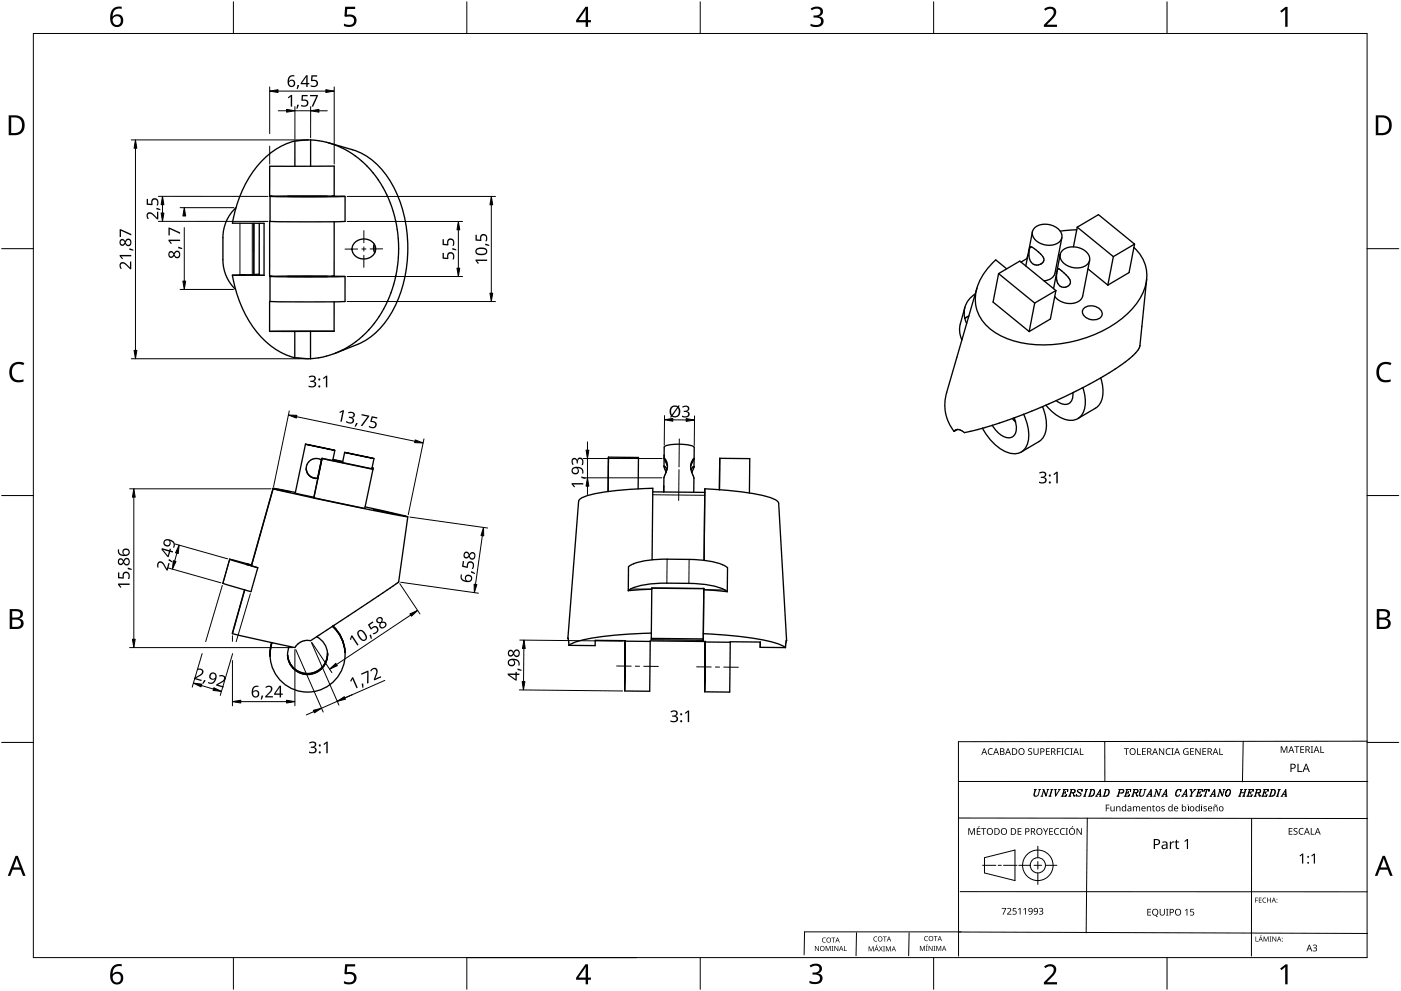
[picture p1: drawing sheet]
<svg xmlns="http://www.w3.org/2000/svg" width="420mm" height="297mm" viewBox="0 0 420 297" stroke-linecap="round" stroke-linejoin="round" font-family="sans-serif">
<g fill="none" stroke="#000" stroke-width=".4">
<path d="M81 58.9v7.5M86.2 58.9h12zM88.4 49.9l-7.5-.1v9M88.4 42.3a24.1 24.1 0 0 0-14.9 13.1l-2.3 5.4-1.5 6.1h9.5v15.6M88.4 42.3v7.6M93.2 49.8l-4.8 .1M93.2 49.8h7v9M93.2 41.9v7.9M93.2 41.9l-4.8 .4M93.2 41.9l2.3 .3M95.5 42.2l3.2 .7M98.7 42.9a29.7 29.7 0 0 1 19.7 22.2l.7 3.7 .4 3.7a39.2 39.2 0 0 1-1.4 12.7"/>
<path d="M98.7 42.9l3.6 1a21.2 21.2 0 0 1 15.8 12.2 40.9 40.9 0 0 1-1.4 38.7 22.8 22.8 0 0 1-13.1 9.9l-3 1.1M100.2 58.8h-19.3M100.2 58.8h-.6l3.9 .1-22.6-.1M103.5 58.9v7.5h-22.5M70.8 62.2a12.2 12.2 0 0 0-3.9 9l-.1 6.6a12.3 12.3 0 0 0 3.9 9M76.2 66.9v15.4l-6.5 .2M77.8 66.9l-.1 15.6h1.5M81 66.3l-.1 16.5M100.2 66.5v16.3M106.6 72.6a3.7 3.7 0 0 1 6.1 1.9 3.6 3.6 0 0 1-3.5 3.1 3.6 3.6 0 0 1-3.6-2.9 2.78 2.78 0 0 1 1-2.1zM112.1 73.6v1.4M112.2 73.2a3.1 3.1 0 0 0 .2 2.6"/>
<path d="M308.1 77.4l-1.9 1.2M308.3 76.4l-.3 1.1M309 74.1a4.6 4.6 0 0 1 2.9 1.8l.2 .3a1.78 1.78 0 0 1 .8 2.2 1.78 1.78 0 0 1-2.2 1 3.3 3.3 0 0 1-2.1-4.2zM309.6 69.5l-2 10.2M310.2 68.4a5.5 5.5 0 0 1 8.1 1.6 2.86 2.86 0 0 1-3.1 3.5 5.1 5.1 0 0 1-5.6-3.4v-.6zM312.2 79.1h.1M317.9 76.3l-1.9 10.2M318.5 71.2l-2.1 10.7a3.3 3.3 0 0 1-3.3 2.3M318.5 75.2a5.5 5.5 0 0 1 8.2 1.6 2.86 2.86 0 0 1-3.2 3.5 5.1 5.1 0 0 1-5.6-3.4v-.6zM322.9 68.9l-4.9 .4M323.1 68.1l6.3-3.8 10.9 8.9M323.1 68.1l10.8 8.8"/>
<path d="M323.1 68.1l-1.2 5.9M326.8 78l-2.1 10.7a4 4 0 0 1-5 2.2l-2.2-.9-1.2-1.2M333.9 76.9l-1.7 8.6M340.1 74.2a11.6 11.6 0 0 1 1.5 15.8 32.6 32.6 0 0 1-21.8 12.7 29.7 29.7 0 0 1-22-3.5 11.7 11.7 0 0 1-2.9-17l1.7-2.2 2-2.1 3.3 2.7M340.3 73.2l-1.7 8.5-6.4 3.8M340.3 73.2l-6.4 3.7M69.7 82.5a32.8 32.8 0 0 0 12.9 22.2 19.1 19.1 0 0 0 5.8 2.5M69.7 82.5h9.5M77.7 82.2l-1.5 .1M80.9 99.3h7.5M81 90.3l-.1 9M81 82.9v7.5"/>
<path d="M86.2 82.9h12zM88.4 99.3v7.9M93.1 99.3h-4.7M93.1 99.3v8.2M100.2 99.3h-19.3M100.2 99.3h-7.1M100.2 90.5v8.8M100.2 82.8h-19.3M100.2 82.8h-.6l3.9 .1-22.6-.1M103.5 82.9v7.5h-22.5M118.1 85.2a30.6 30.6 0 0 1-17.5 20.6M289.4 95.4l.5 1.6"/>
<path d="M289.4 92.1l-1.4 5a6.9 6.9 0 0 0 .5 4.8M290.5 94.7l-1.1 .7M292.4 88.1a6.5 6.5 0 0 0-3 7.3M293 86.4l-8.1 27.9a17.8 17.8 0 0 0-1.3 9.6 12.9 12.9 0 0 0 2.5 5.4M299.5 82l6.3-3.7 10.9 8.8M299.5 82l-1.7 8.5 10.8 8.9M299.5 82l10.8 8.8M310.3 90.8l-1.7 8.6M316.7 87.1l-1.7 8.5-6.4 3.8M316.7 87.1l-6.4 3.7M317.2 80.6h.1a7.8 7.8 0 0 1 3.7 3.9 2.09 2.09 0 0 1-2.3 1.6 2.09 2.09 0 0 1-1.8-2.3v-1.5zM325.1 92.4a3.6 3.6 0 0 1 5.4 1.5 2.41 2.41 0 0 1-3.3 1.9 2.41 2.41 0 0 1-2.4-3.1z"/>
<path d="M326.3 80.6l5.9 4.9M343.9 83.7l-1.3 12.2a38.8 38.8 0 0 1-1.1 8.7l-1.4 1.6-2.3 2.1-7.7 5M88.4 107.2l4.7 .3M100.6 105.8a24.1 24.1 0 0 1-7.5 1.7M321.8 117.7a2.65 2.65 0 0 1-2.7 3.5l-1.1-.3-1.2-.8M321.8 117.7l-8.1 3.7M324.8 116.2a9.4 9.4 0 0 1-.4 8.2 4.6 4.6 0 0 1-6.2 .8l-2.7-1.9-1.8-1.8M330.1 113.3l-8.3 4.4M330.1 113.3a9.3 9.3 0 0 1-.4 8l-1.2 1-5.3 3.2M91.6 133.1l8.8 1.9zM91.6 133.1l-3.1 14.7 5.6 1.2M95.9 137.6l.5 .3"/>
<path d="M95.9 137.6a3 3 0 0 0-4 2.5 3 3 0 0 0 3.4 3.3M96.4 137.9l-1.1 5.4M96.4 137.9h.1M96.6 137.4l15.3 3.3M96.6 137.4l-2.5 11.8M96.6 137.4v.1M96.6 137.5l15.3 3.2M96.6 137.5l-2.5 11.7M99.8 137.8l3 .6M99.8 137.7l3 .6M100.4 135l-.6 3M103.4 135.6l8.8 1.8z"/>
<path d="M103.4 135.6l-.7 3.1M112.2 137.4l-.7 3.1M182.5 137l-.1 3.2M182.5 137l-.1 10.3M182.5 137l9 .1-.1 9.4M199.1 139.9l.6 1.6M199.2 136.4v.1M199.2 137.4l1 2.2M199.2 139.7v-5.7a8 8 0 0 1 5.5-.8l2.5 .3 1 .6-.1 5.8M199.2 137.3h.1M199.2 137.3v.1M199.2 139.7h.1"/>
<path d="M199.2 139.7l.8 1M199.2 137.3l.7 1.1 .3 1.2M200.2 139.6l-.5 2M207.1 139.7l.1 1.1M208.1 137.6l-1 2.1M208.1 139.9l-.9 .9M208.1 139.9h.1M208.1 137.4l-.7 1.1-.3 1.2M208.1 137.4l.1 .1M208.1 137.6h.1M215.9 137.4l-.1 3.2M215.9 137.4l9 .1-.2 10.3"/>
<path d="M215.9 137.4l-.1 9.4M287.1 128.7l-1 .6M294.6 128.4l-3.5 .9a2.4 2.4 0 0 1-2.7-.2l-1.3-.4M297.6 127.5l-3 .9M303.6 125.4l-6 2.1M303.6 125.4l1 1.1M304.1 125.3a4.6 4.6 0 0 1-.5 5.6 4 4 0 0 1-4.7-1.7l-1.3-1.7M307 124.2a12 12 0 0 1 1 9.3 4.3 4.3 0 0 1-6.3 1.9 16.4 16.4 0 0 1-7.1-7M312.6 121.9l-9 3.5M312.7 121.9a10.5 10.5 0 0 1 .1 9.4l-1.2 1-5.3 3.2M313.7 121.4l-1.1 .5M81.9 146.4l6.7 1.2"/>
<path d="M81.9 146.4l5.1 1M81.9 146.4l-6.5 22.9M81.9 146.5l22.2 4.9 18.2 3.5-12.8-3M81.9 146.5l5.1 1.1v-.2M81.9 146.5l-6.5 23.1M87 147.4v.2M91.8 140.5a3 3 0 0 0 3.6 2.8M111.6 140.3h.2M111.6 140.2l.2 .1M111.8 140.3v.3M111.9 140.7l-2.5 11.7-15.3-3.2M112 152.7l5.9 1.3z"/>
<path d="M122.3 154.9l-2.7 19.5M199.1 145.7h.1M199.7 141.6l-.6 1.6v4.3M207.2 140.8l.3 .8M207.5 141.6l.6 1.7M208.1 143.3v4.3M208.1 140l-.6 1.6M211.4 146.5a81.7 81.7 0 0 1 20.2 2.9 2.52 2.52 0 0 1 1.9 1.5l2.4 41.1M211.4 146.5l-.2 21.5 .2-19.5M211.4 146.5v1.1l-15.6-.2M68.9 167.6l5.2 1.4M68.9 167.6l-2.1 7.2 1.1 .4 7.4 2.2 2-7.2"/>
<path d="M68.9 167.6v.1M68.9 167.7l5.2 1.6M73.3 176.8l-3.6 13M73.4 176.9l-3.7 13 18.7 4.2a4.4 4.4 0 0 1 4.8-2.1l6.5-4.2M74.1 169l1.3 .3M74.1 169h.1M74.1 169l.8 .4M74.1 169.2l1.3 .4M74.1 169.2v.1M74.1 169.3l3.2 .9M75.4 169.6l1.9 .6M119.6 174.4l-19.9 13.4"/>
<path d="M119.6 174.4h.1M188.4 177l.1-7.1 .2-.2a21.4 21.4 0 0 1 11.4-2.1l6.6 .1a21.4 21.4 0 0 1 11.3 2.3l.2 .2-.1 7.2M188.4 177a16.1 16.1 0 0 1 9.1-2.2l9.1 .1a22.4 22.4 0 0 1 11.3 2.3l.2 .2M195.5 176.6l-.2 13.2M195.5 176.6l-7.1 .4M195.5 176.3l15.6 .2M195.5 176.2v.4M195.6 167.8l.2-21.4a81.8 81.8 0 0 0-20.3 2.4 2.52 2.52 0 0 0-2 1.4l-3.2 41.1M211.1 176.5l-.2 15-15.6-.1M211.1 176.5v.3l7 .6M69.7 189.8h.1M81.5 192.6l-.4 1.9-.1 2"/>
<path d="M81.5 192.6l-.4 1.9-.1 2.1M86.2 196.4a6 6 0 0 0 6.3 5.5 6 6 0 0 0 5.7-6.1 6 6 0 0 1-5.7 6.1 6 6 0 0 1-6.3-5.5zM94.9 190.8a6 6 0 0 1 2.7 8 6 6 0 0 1-7.9 2.8 6 6 0 0 1-2.9-7.8M98.2 195.8a6 6 0 0 1-5.7 6.3 6 6 0 0 1-6.3-5.7M99.7 187.8a11.3 11.3 0 0 1-4.5 19.3 11.3 11.3 0 0 1-13.6-14.5l-.5 1.7-.1 2.5M99.7 187.7a11.2 11.2 0 0 1 3.8 7.9M99.8 187.7a11.2 11.2 0 0 1 3.7 7.8M99.9 187.6a11.3 11.3 0 0 1 3.6 7.8M170.3 191.4h.1M170.3 191.3h.1M170.4 191.3l.2 2.1M187.5 192l-.2 15.1 .2-14.9"/>
<path d="M187.5 192l-.1 9.9zM187.5 192.2l7.5 .1M187.5 192l-9-.1v1.6l-7.9-.1M187.5 192v.2M195 192.3v-.2l16.5 .2M195 192.3l-.2 14.9-7.5-.1M195.3 189.8a93.8 93.8 0 0 0-22.7 2.6l-2 1M195.3 189.8v2l15.6 .1v-2a93.6 93.6 0 0 1 22.6 3.2l2.1 1M211.5 192.3l-.2 15.1 .2-15M211.5 192.3l-.1 9.8zM211.5 192.4l7.5 .1M211.5 192.3v.1"/>
<path d="M219 192.5l-.2 14.9h-7.5M228 194l7.6 .1M228 192.4v1.6M228 192.4h-9v.1M235.8 192h.1M235.8 192l-.2 2.1M235.9 191.9l-.1 .1M235.9 191.9h.1"/>
</g>
<path d="M72 66.9v15.5M75.7 66.9v15.4M76.1 66.9v15.4M290.6 94.6l-1.3 .8M195.8 148.3l15.6 .2M68.9 167.7l-2 7.2M74 168.9v.3M189.2 176.5l6.3 .1M195.5 176.2l15.6 .2M200.1 167.6l-.1 7.2M206.7 167.7l-.1 7.2M211.1 176.8h6.3" fill="none" stroke="#000" stroke-width=".3"/>
<g fill="none" stroke="#000" stroke-width=".3">
<path d="M310.2 236.7h.6M310.5 236.7l-.4 1.7a.75 .75 0 0 0 .7 .3 .75 .75 0 0 0 .6-.6l.4-1.4M310.5 236.7a2.08 2.08 0 0 0-.2 1.8l.2 .2M311.5 236.7h.6M312.2 238.7h.5M312.7 236.7h.3l.7 1.7M313 236.7l-.5 2M314 236.7h.6M314.3 236.7l-.6 2-.7-1.8M314.6 238.7h.6M315.1 236.7h.7M315.4 236.7l-.6 2"/>
<path d="M315.5 236.7l-.6 2M316.3 236.7h.5M316.5 236.7v2l1.3-2M316.5 236.7l.2 1.8M317.4 236.7h.6M318.3 238.7h1.4l.2-.5-.3 .5M318.8 236.7h1.5l-.1 .5v-.5M318.9 237.6h.6M319.1 236.7l-.5 2M319.2 236.7l-.6 2M319.6 237.2l-.2 .8M320.5 238.7h.6"/>
<path d="M321 236.7h1.1l.4 .2-.2 .6-1.2 .1M321.3 236.7l-.5 2M321.4 236.7l-.6 2M321.6 237.6l.3 .2 .2 .9 .3-.3M321.9 237.8l.2 .7h.3M322.1 236.7l.3 .4-.4 .5M323.1 237.1l1.1 .9M324.4 236.8l.2-.1-.1 .5a.68 .68 0 0 0-.7-.6 .68 .68 0 0 0-.7 .5l1.1 .9a.67 .67 0 0 1-.6 .7 .67 .67 0 0 1-.7-.6l-.2 .6 .2-.2M324.9 238.7h.7M325.5 236.7h.7M325.8 236.7l-.6 2M325.9 236.7l-.6 2"/>
<path d="M326.9 236.7h.9a1.1 1.1 0 0 1 .4 1.2 1.1 1.1 0 0 1-1 .8h-.8M327.2 236.7l-.5 2M327.3 236.7l-.6 2M327.8 236.7a1.16 1.16 0 0 1 .3 1.1 1.16 1.16 0 0 1-.9 .9M328.6 238.7h.5M328.7 238.7l1.3-2 .1 2M329.1 238.1h.9M329.7 238.7h.6M329.9 236.8l.1 1.9M331.3 236.7h.9a1.11 1.11 0 0 1 .4 1.2 1.11 1.11 0 0 1-1 .8h-.9M331.3 222.3v12M331.6 236.7l-.6 2"/>
<path d="M331.7 236.7l-.6 2M332.2 236.7a1.16 1.16 0 0 1 .3 1.1 1.16 1.16 0 0 1-.9 .9M334.9 238.7h.7M335.5 236.7h1.1l.4 .2-.3 .7-1.1 .1M335.8 236.7l-.6 2M335.9 236.7l-.6 2M336.6 236.7l.3 .4-.5 .6M337.1 238.7h1.5l.2-.5-.3 .5M337.7 236.7h1.4l-.1 .5v-.5M337.8 237.6h.6M338 236.7l-.6 2M338.1 236.7l-.6 2"/>
<path d="M338.5 237.2l-.2 .8M339.3 238.7h.7M339.9 236.7h1l.4 .2-.2 .6-1.1 .1M340.2 236.7l-.6 2M340.3 236.7l-.6 2M340.5 237.6l.3 .2 .1 .9 .3-.3M340.8 237.8l.1 .7h.3M340.9 236.7l.3 .4-.4 .5M341.8 236.7h.7M342.1 236.7l-.4 1.7a.75 .75 0 0 0 .8 .3 .75 .75 0 0 0 .5-.6l.4-1.4M342.2 236.7a2.08 2.08 0 0 0-.3 1.8l.2 .2M343.1 236.7h.6"/>
<path d="M343.8 238.7h.6M344 238.7l1.2-2 .1 2M344.4 238.1h.8M344.9 238.7h.6M345.1 236.8l.1 1.9M346 238.7h.5M346.5 236.7h.3l.7 1.7M346.8 236.7l-.5 2M347.8 236.7h.6M348.1 236.7l-.6 2-.7-1.8M348.4 238.7h.5M348.6 238.7l1.2-2 .1 2"/>
<path d="M348.9 238.1h.9M349.5 238.7h.6M349.7 236.8l.1 1.9M353.4 236.7a1.29 1.29 0 0 0-.4 2M354 236.8l.2-.1-.1 .5a.67 .67 0 0 0-.7-.6 .67 .67 0 0 0-.7 .6l-.1 .7a.63 .63 0 0 0 .4 .8 .63 .63 0 0 0 .8-.5M354.4 238.7h.5M354.6 238.7l1.2-2 .1 2M354.9 238.1h.9M355.5 238.7h.6M355.7 236.8l.1 1.9M356.8 236.7h.6M356.8 238.7h.7"/>
<path d="M357 236.7l.4 .9-.3 1.1M357.1 236.7l.4 .9-.3 1.1M358.1 236.7h.6M358.5 236.7l-1 .9M358.7 238.7h1.4l.2-.5-.3 .5M359.2 236.7h1.5l-.2 .5v-.5M359.3 237.6h.6M359.5 236.7l-.6 2M359.6 236.7l-.6 2M360 237.2l-.2 .8M361 238.7h.7M361.3 236.7l-.3 .5 .2-.5h1.5l-.2 .5v-.5"/>
<path d="M361.9 236.7l-.6 2M362 236.7l-.6 2M362.8 238.7h.6M363 238.7l1.3-2 .1 2M363.4 238.1h.9M364 238.7h.5M364.2 236.8l.1 1.9M365 238.7h.6M365.6 236.7h.3l.7 1.7M365.9 236.7l-.6 2M366.8 236.7h.6M367.1 236.7l-.5 2-.7-1.8"/>
<path d="M368.4 236.7a1.4 1.4 0 0 0-.5 2 1.18 1.18 0 0 0 1-.8 1.18 1.18 0 0 0-.3-1.2 1.18 1.18 0 0 0-1 .7 1.18 1.18 0 0 0 .3 1.3M368.6 236.7a1.37 1.37 0 0 1-.4 2M371.4 238.7h.7M372 236.7h.6M372.1 237.6h1.1M372.3 236.7l-.6 2M372.4 236.7l-.6 2M372.6 238.7h.7M372.8 222.2l-.2 12.1M373.2 236.7h.7M373.5 236.7l-.6 2M373.6 236.7l-.6 2"/>
<path d="M373.9 238.7h1.4l.2-.5-.3 .5M374.5 236.7h1.4l-.1 .5v-.5M374.6 237.6h.5M374.7 236.7l-.5 2M374.8 236.7l-.5 2M375.2 237.2l-.2 .8M376.1 238.7h.6M376.6 236.7h1.1l.4 .2-.2 .6-1.2 .1M376.9 236.7l-.5 2M377 236.7l-.5 2M377.2 237.6l.3 .2 .2 .9 .3-.3M377.5 237.8l.2 .7h.3"/>
<path d="M377.7 236.7l.3 .4-.4 .5M378.4 238.7h1.4l.2-.5-.3 .5M378.9 236.7h1.5l-.1 .5v-.5M379 237.6h.6M379.2 236.7l-.5 2M379.3 236.7l-.6 2M379.7 237.2l-.2 .8M381.1 236.7h.9a1.11 1.11 0 0 1 .4 1.2 1.11 1.11 0 0 1-1 .8h-.8M381.4 236.7l-.6 2M381.5 236.7l-.6 2M382 236.7a1.16 1.16 0 0 1 .3 1.1 1.16 1.16 0 0 1-.9 .9M382.7 238.7h.7"/>
<path d="M383.3 236.7h.7M383.6 236.7l-.6 2M383.7 236.7l-.6 2M384.2 238.7h.5M384.4 238.7l1.2-2 .1 2M384.7 238.1h.9M385.3 238.7h.6M385.5 236.8l.1 1.9M410.1 222.2l-122.7 .1 .1 64.3M410.2 234.2h-122.8M287.4 245.2l122.8 .1M294.7 259.4h4"/>
<path d="M295.2 257.1l9.2-2.3v9.1l-9.2-2.2zM299.4 259.4h.9M301 259.4h4M305.5 259.4h3.5M310.1 259.4h2.3M311.2 253.7v3.4M311.2 258.2v2.3M313.5 259.4h3.5M326.1 245.2l-.4 34.4M375.4 245.3l-.1 41.3M256.9 279.6l-.2 6.9M272.6 279.6l-.1 6.9"/>
<path d="M287.5 279.4l122.6 .4M287.9 267.3h122.1M288.2 279.3h-46.9l-.1 6.9M311.2 261.7v3.4M140.1 287h50.8"/>
<circle cx="311.2" cy="259.4" r="2.29"/>
<circle cx="311.2" cy="259.4" r="4.6"/>
</g>
<path d="M10 10h400v277h-400z" fill="none" stroke="#000" stroke-width=".3"/>
<g fill="none" stroke="#000" stroke-width=".3">
<path d="M70 .5v9.5M140 .5v9.5M210 .5v9.5M280 .5v9.5M350 .5v9.5M.5 74.5h9.5M410 74.5h9.5M.5 148.5h9.5M410 148.5h9.5M.5 222.5h9.5M410 222.5h9.5M70 287v9.5"/>
<path d="M140 287v9.5M210 287v9.5M280 287v9.5M350 287v9.5"/>
</g>
<g fill="#000">
<path d="M103.5 2h3v.7h-2.4l-.1 1.7a1.98 1.98 0 0 1 2.4 .4 1.98 1.98 0 0 1 .2 2.5 2.88 2.88 0 0 1-3.5 .5v-.7a1.93 1.93 0 0 0 3-.6 1.37 1.37 0 0 0-.5-1.4 1.37 1.37 0 0 0-1.4-.1l-.5 .1-.4-.3zM243.1 2.6a2.32 2.32 0 0 1 3.7 .5 1.47 1.47 0 0 1-1.2 1.8 1.59 1.59 0 0 1 1.4 1.8 1.59 1.59 0 0 1-1.8 1.4l-2.1-.3v-.7a2.12 2.12 0 0 0 3.1-.5 1.21 1.21 0 0 0-1.6-1.3h-.6v-.7a1.53 1.53 0 0 0 2.1-1.1 1.49 1.49 0 0 0-2.6-.4zM313.1 2.7a2.03 2.03 0 0 1 2.1-.8 2.03 2.03 0 0 1 1.6 1.7 3.9 3.9 0 0 1-1.6 2.5l-1.2 1.3h3v.7h-3.9v-.6l1.5-1.6a2.56 2.56 0 0 0 1.3-2.9 1.62 1.62 0 0 0-2.4 .2zM383.9 3.3l1.6-1.2h.6v5.9h-.7l.1-5.2-1.2 1zM3.5 109.3a3.3 3.3 0 0 1 3.8-.5l-.3 .7a2.26 2.26 0 0 0-2.6 0 2.26 2.26 0 0 0-.8 2.6 2.12 2.12 0 0 0 3.1 1.7l.4-.1v.7a2.98 2.98 0 0 1-3.4-.4 2.98 2.98 0 0 1-.8-3.3zM413.5 109.3a3.3 3.3 0 0 1 3.8-.5l-.3 .7a2.26 2.26 0 0 0-2.7 0 2.26 2.26 0 0 0-.7 2.6 2.12 2.12 0 0 0 3.1 1.7l.4-.1v.7a2.98 2.98 0 0 1-3.4-.4 2.98 2.98 0 0 1-.8-3.3zM103.5 289h3v.7h-2.4l-.1 1.7a1.98 1.98 0 0 1 2.4 .4 1.98 1.98 0 0 1 .2 2.5 2.88 2.88 0 0 1-3.5 .4v-.6a1.93 1.93 0 0 0 3-.7 1.37 1.37 0 0 0-.5-1.3 1.37 1.37 0 0 0-1.4-.1l-.5 .1-.4-.3zM242.8 289.5a2.32 2.32 0 0 1 3.7 .5 1.47 1.47 0 0 1-1.2 1.8 1.59 1.59 0 0 1 1.4 1.7 1.59 1.59 0 0 1-1.8 1.4l-2.1-.2v-.7a2.12 2.12 0 0 0 3.1-.5 1.21 1.21 0 0 0-1.7-1.4h-.5v-.6a1.53 1.53 0 0 0 2-1.1 1.49 1.49 0 0 0-2.5-.4zM313.1 289.7a2.03 2.03 0 0 1 2.1-.8 2.03 2.03 0 0 1 1.6 1.7 3.9 3.9 0 0 1-1.6 2.5l-1.2 1.3h3v.7h-3.9v-.7l1.5-1.5a2.56 2.56 0 0 0 1.3-2.9 1.62 1.62 0 0 0-2.4 .2zM383.9 290.3l1.6-1.2h.6v5.9h-.7l.1-5.2-1.2 1z"/>
<path d="M33.9 2.6a2.88 2.88 0 0 1 2.6-.6v.7a2.02 2.02 0 0 0-2.7 2.3 1.83 1.83 0 0 1 2.6-.3 1.83 1.83 0 0 1 .3 2.6 2.07 2.07 0 0 1-2.6 .6 2.07 2.07 0 0 1-1.1-2.4 4 4 0 0 1 .9-2.9zM33.7 6.2a1.3 1.3 0 0 0 2.6 0 1.3 1.3 0 0 0-2.6 0z"/>
<path d="M175.6 2h.8v4h.8v.7h-.8v1.3h-.8v-1.3h-2.8v-.6zM175.6 2.8l-2.1 3.2h2.1z"/>
<path d="M2.6 34.6h1.8a2.99 2.99 0 0 1 3 3 2.99 2.99 0 0 1-3.1 2.9h-1.7zM3.4 35.2v4.7h.8a2.35 2.35 0 0 0 2.4-2.1 2.35 2.35 0 0 0-2-2.6z"/>
<path d="M412.6 34.6h1.8a2.99 2.99 0 0 1 3 3 2.99 2.99 0 0 1-3.1 2.9h-1.7zM413.3 35.2v4.7h.9a2.35 2.35 0 0 0 2.4-2.1 2.35 2.35 0 0 0-2-2.6z"/>
<path d="M2.9 182.6h1.7a1.68 1.68 0 0 1 2.3 1.7 1.37 1.37 0 0 1-1.2 1.1 1.61 1.61 0 0 1 1.4 2 1.61 1.61 0 0 1-2.1 1.1h-2.1zM3.7 185.7v2.2h1.2a1.13 1.13 0 0 0 1.4-1.1 1.13 1.13 0 0 0-1.5-1.1zM3.7 183.2v1.9h1.1a1.02 1.02 0 0 0 1.3-1 1.02 1.02 0 0 0-1.4-.9z"/>
<path d="M412.9 182.6h1.7a1.68 1.68 0 0 1 2.3 1.7 1.37 1.37 0 0 1-1.2 1.1 1.61 1.61 0 0 1 1.3 2 1.61 1.61 0 0 1-2 1.1h-2.1zM413.7 185.7v2.2h1.2a1.13 1.13 0 0 0 1.4-1.1 1.13 1.13 0 0 0-1.5-1.1zM413.7 183.2v1.9h1.1a1.02 1.02 0 0 0 1.3-1 1.02 1.02 0 0 0-1.5-.9z"/>
<path d="M4.7 256.5h.6l2.4 6h-.8l-.7-1.8h-2.4l-.7 1.8h-.8zM5 257.3l-.9 2.7h1.8z"/>
<path d="M414.7 256.5h.6l2.4 6h-.8l-.7-1.8h-2.4l-.7 1.8h-.8zM415 257.3l-1 2.7h1.9z"/>
<path d="M33.9 289.6a2.88 2.88 0 0 1 2.6-.6v.7a2.02 2.02 0 0 0-2.7 2.3 1.83 1.83 0 0 1 2.6-.3 1.83 1.83 0 0 1 .3 2.6 2.07 2.07 0 0 1-2.6 .6 2.07 2.07 0 0 1-1.1-2.4 4 4 0 0 1 .9-2.9zM33.7 293.2a1.3 1.3 0 0 0 2.6 0 1.3 1.3 0 0 0-2.6 0z"/>
<path d="M175.6 289h.8v4h.8v.7h-.8v1.3h-.8v-1.3h-2.8v-.6zM175.6 289.8l-2.1 3.2h2.1z"/>
</g>
<g fill="#000">
<path d="M86.3 29.2l1-.7h.3v3.5h-.4v-3.1l-.7 .6zM89.1 31.4h.5l-.4 1.2h-.3zM89.2 25.5h.5l-.4 1.2h-.3zM90.5 28.5h1.8v.4h-1.4l-.1 1a1.19 1.19 0 0 1 1.7 1.1 1.19 1.19 0 0 1-1.8 1l-.4-.2v-.4l.2 .1a.89 .89 0 0 0 1.2 .1 .89 .89 0 0 0 .1-1.2l-1.4-.3zM93 28.5h2.3l-1.4 3.5h-.5l1.5-3.1h-1.9zM93.4 22.6h1.7v.4h-1.3l-.1 1a1.19 1.19 0 0 1 1.7 1.1 1.19 1.19 0 0 1-1.8 1l-.4-.2v-.4l.2 .1a.89 .89 0 0 0 1.2 .1 .89 .89 0 0 0 .1-1.2l-1.4-.3zM38.8 74.5l1.2 .3v.4l-1.2-.3zM36.1 78.8a1.5 1.5 0 0 1 2.1 .6l.8 .8v-1.8h.4v2.3h-.4l-1.3-1.2a.83 .83 0 0 0-1.3-.4 .83 .83 0 0 0 .1 1.3l-.3 .3a1.47 1.47 0 0 1-.1-1.9zM35.9 76.4h3.5v.4h-3.1l.6 .7-.3 .2-.7-.9zM35.9 68.7l3.5 1.4v.5l-3.1-1.4v1.8h-.4zM44 59.6h.4v1.4l1 .1a1.19 1.19 0 0 1 1.1-1.7 1.19 1.19 0 0 1 1 1.8l-.2 .4h-.4l.1-.2a.89 .89 0 0 0 .1-1.2 .89 .89 0 0 0-1.2-.2l-.3 1.5-1.6-.1zM46.9 62.3l1.2 .4v.3l-1.2-.2z"/>
<path d="M44.2 63.9a1.5 1.5 0 0 1 2.1 .6l.8 .7v-1.7h.4v2.3h-.4l-1.3-1.3a.83 .83 0 0 0-1.3-.4 .83 .83 0 0 0 .1 1.4l-.2 .2a1.47 1.47 0 0 1-.2-1.8zM53.4 74l1.2 .4v.3l-1.2-.3zM50.5 71.8h3.5v.5l-3-.1 .5 .7-.2 .2-.8-.9zM50.5 68.2l3.5 1.4v.5l-3.1-1.4v1.9h-.4zM132.7 75.8h.4v1.4l1 .1a1.19 1.19 0 0 1 1.2-1.7 1.19 1.19 0 0 1 .9 1.8l-.1 .4h-.4l.1-.2a.89 .89 0 0 0 0-1.3 .89 .89 0 0 0-1.2-.1l-.2 1.5-1.7-.2zM132.7 71.7h.4v1.4l1 .1a1.19 1.19 0 0 1 1.2-1.7 1.19 1.19 0 0 1 .9 1.8l-.1 .4h-.4l.1-.2a.89 .89 0 0 0 0-1.3 .89 .89 0 0 0-1.2-.1l-.2 1.5-1.7-.2zM135.6 74.4l1.2 .4v.3l-1.2-.3zM142.6 70.4h.4v1.3l1 .1a1.19 1.19 0 0 1 1.1-1.7 1.19 1.19 0 0 1 1 1.8l-.1 .4h-.5l.1-.2a.89 .89 0 0 0 .1-1.2 .89 .89 0 0 0-1.2-.1l-.2 1.4-1.7-.1zM145.5 73l1.2 .4v.3l-1.2-.2zM142.6 77.8h3.5v.4h-3l.5 .7-.3 .2-.7-.9zM92.6 112.9a1.21 1.21 0 0 1 1.3-.4 1.21 1.21 0 0 1 .8 1.1l-.3 .5-.4 .2a.98 .98 0 0 1 .8 1.2 .98 .98 0 0 1-1.3 .6l-1-.1v-.4l.5 .1a.81 .81 0 0 0 1 0 .81 .81 0 0 0 .2-1l-1.1-.2v-.4a.76 .76 0 0 0 .9-.1 .76 .76 0 0 0 .1-.9l-.7-.2-.6 .3zM96.9 113.3l.9-.7h.4v3.5h-.5l.1-3-.7 .5z"/>
<path d="M101.8 123.5l1-.6 .4 .1-.7 3.4-.4-.1 .6-2.9-.8 .4zM104.4 123.6a1.21 1.21 0 0 1 1.4-.1 1.21 1.21 0 0 1 .6 1.2l-.4 .4-.5 .1a.98 .98 0 0 1 .6 1.4 .98 .98 0 0 1-1.4 .3l-.9-.3v-.4l.5 .2a.81 .81 0 0 0 1 .2 .81 .81 0 0 0 .4-.9l-1.1-.5 .1-.3a.76 .76 0 0 0 .9 .1 .76 .76 0 0 0 .3-1l-.7-.2-.6 .1zM106.8 126.7l.5 .2-.7 1h-.3zM108.5 124.1l2.2 .5-2 3.1-.5-.1 2-2.7-1.8-.4zM111.5 124.7l1.7 .4-.1 .4-1.3-.3-.3 1a1.19 1.19 0 0 1 1.4 1.4 1.19 1.19 0 0 1-2 .6l-.3-.2 .1-.4 .2 .1a.89 .89 0 0 0 1.1 .3 .89 .89 0 0 0 .4-1.1l-1.4-.6zM171.6 137.5a.85 .85 0 0 1 .9-.2 .85 .85 0 0 1 .6 .7 .97 .97 0 0 1 1.2-.8 .97 .97 0 0 1 .7 1.3l-.2 .9h-.4l.2-.4a.81 .81 0 0 0 0-1.1 .81 .81 0 0 0-1.1-.2l-.2 1.2h-.4a.76 .76 0 0 0-.1-1 .76 .76 0 0 0-.9-.1l-.1 .7 .2 .7-.2 .2a1.65 1.65 0 0 1-.2-1.9zM204.6 121.9a1.21 1.21 0 0 1 1.3-.4 1.21 1.21 0 0 1 .8 1.1l-.2 .4-.5 .3a.98 .98 0 0 1 .8 1.2 .98 .98 0 0 1-1.3 .6l-1-.1v-.4l.5 .1a.81 .81 0 0 0 1 0 .81 .81 0 0 0 .2-1l-1.1-.2v-.4a.76 .76 0 0 0 .9-.1 .76 .76 0 0 0 .1-.9l-.7-.2-.6 .3zM174.4 142.8l1.2 .4v.3l-1.2-.2zM171.4 144.8h3.5v.4h-3l.6 .7-.3 .2-.8-.9zM311.6 141.7a1.21 1.21 0 0 1 1.3-.4 1.21 1.21 0 0 1 .9 1.1l-.3 .5-.4 .1a.98 .98 0 0 1 .8 1.3 .98 .98 0 0 1-1.3 .6l-1-.2v-.4l.5 .2a.81 .81 0 0 0 1 0 .81 .81 0 0 0 .2-1l-1.2-.2v-.4a.76 .76 0 0 0 1-.1 .76 .76 0 0 0 .1-1l-.7-.1-.7 .3zM315.9 142.1l1-.7h.3v3.5h-.4v-3.1l-.7 .6zM35.4 171.6h.4v1.4h1a1.19 1.19 0 0 1 1.1-1.7 1.19 1.19 0 0 1 1 1.9l-.2 .3h-.4l.1-.2a.89 .89 0 0 0 .1-1.2 .89 .89 0 0 0-1.2-.1l-.3 1.5-1.6-.2z"/>
<path d="M38.3 170.2l1.2 .3v.4l-1.2-.3zM35.4 174.9h3.5v.4h-3.1l.6 .7-.3 .2-.7-.9zM50.7 167.6l1 .7-.1 .3-1.1-.6zM47.5 168.5a1.37 1.37 0 0 1 2 1l.5 .9 .5-1.7 .4 .1-.6 2.3-.4-.1-.9-1.6a.83 .83 0 0 0-1.1-.7 .83 .83 0 0 0-.3 1.3l-.3 .2-.2-.6zM138.8 168.2h.4l-.2 1.4 1 .2a1.19 1.19 0 0 1 1.4-1.5 1.19 1.19 0 0 1 .6 1.9l-.2 .4-.4-.1 .2-.2a.89 .89 0 0 0 .2-1.2 .89 .89 0 0 0-1.2-.3l-.4 1.4-1.6-.3zM141.3 171.2l1.1 .6v.3l-1.1-.4zM105.3 190.6l.3-.2 1.9 2.9-.3 .2-1.7-2.5-.2 .8-.4-.1zM110.8 190.4l.4-.2 .3 1.2-.2 .1zM110.3 187.2l1.5-.9 .2 .3-1.2 .7 .5 .9a1.19 1.19 0 0 1 2.1 0 1.19 1.19 0 0 1-1 1.8l-.4 .1-.2-.3h.2a.89 .89 0 0 0 1-.7 .89 .89 0 0 0-.5-1.1l-1.4 .7zM59.1 200.5a1.21 1.21 0 0 1 1.9 .5 1.21 1.21 0 0 1-1.1 1.7l-1.1 .6 1.7 .5-.1 .4-2.2-.7 .1-.3 1.5-.9a.83 .83 0 0 0 .8-1.2 .83 .83 0 0 0-1.4-.2zM61.2 203.8l.5 .2-.8 1-.3-.1zM65.7 202.5a1.21 1.21 0 0 1 1.9 .5 1.21 1.21 0 0 1-1.1 1.6l-1.1 .6 1.7 .5-.1 .4-2.2-.6 .1-.4 1.6-.9a.83 .83 0 0 0 .7-1.1 .83 .83 0 0 0-1.4-.3z"/>
<path d="M78.4 208.5h.5l-.4 1.2h-.3zM79.6 205.9a1.21 1.21 0 0 1 1.9 0 1.21 1.21 0 0 1-.5 1.8l-.9 1h1.7v.4h-2.3v-.4l1.3-1.3a.83 .83 0 0 0 .4-1.3 .83 .83 0 0 0-1.4 .1zM105.6 203.1l.3-.2 1.4 3.2-.4 .2-1.2-2.8-.4 .8-.3-.2zM108.4 205l.5-.1 .1 1.2-.3 .1zM108.3 201.9l2.1-.9 .1 3.7-.4 .2v-3.4l-1.7 .8zM111.4 200.6a1.11 1.11 0 0 1 1.5-.2 1.11 1.11 0 0 1 .2 1.6l-.5 1.4 1.6-.7 .1 .3-2.1 1-.1-.4 .6-1.6a.83 .83 0 0 0-.2-1.4 .83 .83 0 0 0-1.2 .7l-.3-.2zM155.2 200.4l1.2 .4v.3l-1.2-.2zM201.1 213.3a1.21 1.21 0 0 1 1.3-.4 1.21 1.21 0 0 1 .8 1l-.2 .5-.5 .2a.98 .98 0 0 1 .9 1.2 .98 .98 0 0 1-1.4 .7l-.9-.2v-.4l.4 .2a.81 .81 0 0 0 1.1 0 .81 .81 0 0 0 .2-1l-1.2-.3v-.3a.76 .76 0 0 0 1-.1 .76 .76 0 0 0 0-1l-.6-.1-.7 .3zM205.4 213.7l.9-.7h.4v3.4h-.4v-3l-.7 .6zM92.7 222.6a1.21 1.21 0 0 1 1.3-.4 1.21 1.21 0 0 1 .9 1.1l-.3 .5-.5 .1a.98 .98 0 0 1 .9 1.3 .98 .98 0 0 1-1.4 .6l-.9-.2v-.4l.4 .2a.81 .81 0 0 0 1.1 0 .81 .81 0 0 0 .2-1l-1.2-.2v-.4a.76 .76 0 0 0 1-.1 .76 .76 0 0 0 .1-1l-.7-.1-.7 .3zM97 223l.9-.7h.4v3.5h-.4v-3.1l-.7 .6z"/>
<path d="M86.7 22.9l1.1-.4 .5 .1v.3a1.18 1.18 0 0 0-1.6 1.4 1.11 1.11 0 0 1 1.7 .1 1.11 1.11 0 0 1-.3 1.6 1.11 1.11 0 0 1-1.6-.4l-.2-1.5zM86.6 25a.8 .8 0 0 0 1.6 0 .8 .8 0 0 0-1.6 0z"/>
<path d="M91.8 22.5h.5v2.4h.5v.4h-.5v.8h-.5v-.8h-1.6v-.4zM91.8 23l-1.2 1.9h1.2z"/>
<path d="M36.2 71.8l.7-.1 .6 .6a1.03 1.03 0 0 1 1.5-.7 1.03 1.03 0 0 1 .4 1.5 .94 .94 0 0 1-1 .7 .94 .94 0 0 1-.9-.7 .94 .94 0 0 1-1.3 .5 .94 .94 0 0 1-.3-1.4zM37.8 72.7a.69 .69 0 0 0 1.3 0 .69 .69 0 0 0-1.3 0zM36.2 72.7a.58 .58 0 0 0 1.1 0 .58 .58 0 0 0-1.1 0z"/>
<path d="M50.8 75.4l.8-.1 .6 .6a1.03 1.03 0 0 1 1.4-.7 1.03 1.03 0 0 1 .4 1.6 .94 .94 0 0 1-.9 .6 .94 .94 0 0 1-.9-.7 .94 .94 0 0 1-1.3 .5 .94 .94 0 0 1-.4-1.4zM52.4 76.3a.7 .7 0 0 0 1.4 0 .7 .7 0 0 0-1.4 0zM50.8 76.3a.6 .6 0 0 0 1.2 0 .6 .6 0 0 0-1.2 0z"/>
<path d="M142.8 74.6a2.33 2.33 0 0 1 3.3 .5 1.4 1.4 0 0 1-2 1.4 1.19 1.19 0 0 1-1.3-.4 1.19 1.19 0 0 1 0-1.5zM143.1 74.9a.75 .75 0 0 0 0 .9 .75 .75 0 0 0 .9 .3h.3a.85 .85 0 0 0 1.1-.2 .85 .85 0 0 0 0-1.1l-1.4-.2z"/>
<path d="M171.7 140.3a1.9 1.9 0 0 1 2.2-.4 1.9 1.9 0 0 1 1 2h-.3v-.7l-.3-.6-1.1-.3a1.13 1.13 0 0 1 0 1.6 1.13 1.13 0 0 1-1.6 0 1.13 1.13 0 0 1 .1-1.6zM171.7 141.1a.8 .8 0 0 0 1.6 0 .8 .8 0 0 0-1.6 0z"/>
<path d="M201.2 122l1.1-.5 1 .3 .2-.4 .3 .2-.2 .4a1.8 1.8 0 0 1 .2 2.3 1.8 1.8 0 0 1-2.3 .6l-.2 .3-.3-.2 .2-.3a2.31 2.31 0 0 1 0-2.7zM203.3 122.3l-1.6 2.2a1.29 1.29 0 0 0 1.6-.2 1.29 1.29 0 0 0 .2-1.5zM201.7 122.2a1.93 1.93 0 0 0-.2 2.1l1.6-2.2-.8-.2z"/>
<path d="M35.7 167.5l.7-.1 .6 .6a1.03 1.03 0 0 1 1.5-.7 1.03 1.03 0 0 1 .4 1.5 .94 .94 0 0 1-1 .7 .94 .94 0 0 1-.8-.7 .94 .94 0 0 1-1.4 .5 .94 .94 0 0 1-.3-1.4zM37.3 168.4a.69 .69 0 0 0 1.3 0 .69 .69 0 0 0-1.3 0zM35.7 168.4a.6 .6 0 0 0 1.2 0 .6 .6 0 0 0-1.2 0z"/>
<path d="M35.4 164.7h.4a1.18 1.18 0 0 0 1.3 1.5 1.11 1.11 0 0 1 .1-1.6 1.11 1.11 0 0 1 1.7 .3 1.11 1.11 0 0 1-.5 1.6 1.91 1.91 0 0 1-2 .1 1.91 1.91 0 0 1-1-1.8zM37 165.5a.8 .8 0 0 0 1.6 0 .8 .8 0 0 0-1.6 0z"/>
<path d="M49.3 161.9a1.9 1.9 0 0 1 2.3 0 1.9 1.9 0 0 1 .6 2.3l-.3-.1 .2-.8-.2-.5-.9-.6a1.13 1.13 0 0 1-.3 1.5 1.13 1.13 0 0 1-1.5-.2 1.13 1.13 0 0 1 .1-1.6zM49.4 162.7a.76 .76 0 0 0 1.5 0 .76 .76 0 0 0-1.5 0z"/>
<path d="M48.5 164.3l2.3 .6 .1-.5 .4 .1-.2 .5 .8 .2-.1 .4-.8-.2-.4 1.6-.4-.1-1.8-2.2zM48.9 164.8l1.4 1.7 .4-1.2z"/>
<path d="M139.3 165.5l.9-.1 .5 .7a1.03 1.03 0 0 1 1.6-.5 1.03 1.03 0 0 1 .1 1.6 .94 .94 0 0 1-1 .6 .94 .94 0 0 1-.7-.9 .94 .94 0 0 1-1.4 .3 .94 .94 0 0 1-.2-1.4zM140.9 166.7a.7 .7 0 0 0 1.4 0 .7 .7 0 0 0-1.4 0zM139.4 166.4a.58 .58 0 0 0 1.1 0 .58 .58 0 0 0-1.1 0z"/>
<path d="M138.2 172.2h.4a1.18 1.18 0 0 0 1.1 1.8 1.11 1.11 0 0 1 .4-1.6 1.11 1.11 0 0 1 1.5 .5 1.11 1.11 0 0 1-.7 1.5 1.91 1.91 0 0 1-2-.2 1.91 1.91 0 0 1-.7-1.8zM139.7 173.4a.8 .8 0 0 0 1.6 0 .8 .8 0 0 0-1.6 0z"/>
<path d="M107.4 189.1a1.41 1.41 0 0 1 2.3 .9 1.21 1.21 0 0 1-.1 2 1.21 1.21 0 0 1-1.8-.7l-.7-1.3zM107.7 189.4a2.04 2.04 0 0 0 1.5 2.3 .95 .95 0 0 0 0-1.6 1 1 0 0 0-1.5-.7z"/>
<path d="M113.2 185.3a.89 .89 0 0 1 1.3-.3 .89 .89 0 0 1 .1 1.3 1.03 1.03 0 0 1 1.4 .9 1.03 1.03 0 0 1-1.1 1.1 .94 .94 0 0 1-1.1-.4 .94 .94 0 0 1 .1-1.1l-.7-.1a.82 .82 0 0 1 0-1.4zM114.1 187.4a.69 .69 0 0 0 1.3 0 .69 .69 0 0 0-1.3 0zM113.3 185.9a.58 .58 0 0 0 1.1 0 .58 .58 0 0 0-1.1 0z"/>
<path d="M152.5 195l.9-.2 .6 .6a1.03 1.03 0 0 1 1.4-.6 1.03 1.03 0 0 1 .4 1.5 .94 .94 0 0 1-.9 .7 .94 .94 0 0 1-.9-.8 .94 .94 0 0 1-1.3 .5 .94 .94 0 0 1-.3-1.4zM154.2 195.9a.7 .7 0 0 0 1.4 0 .7 .7 0 0 0-1.4 0zM152.6 195.8a.6 .6 0 0 0 1.2 0 .6 .6 0 0 0-1.2 0z"/>
<path d="M152.6 197.9a1.9 1.9 0 0 1 2.2-.4 1.9 1.9 0 0 1 1 2h-.4l.1-.8-.3-.5-1.1-.3a1.13 1.13 0 0 1 0 1.6 1.13 1.13 0 0 1-1.6 0 1.13 1.13 0 0 1 .1-1.6zM152.6 198.6a.8 .8 0 0 0 1.6 0 .8 .8 0 0 0-1.6 0z"/>
<path d="M63.1 201.8a1.25 1.25 0 0 1 1.7 .2 1.25 1.25 0 0 1 0 1.6 1.58 1.58 0 0 1-2.4 1.1l.1-.3 .7 .2 .6-.1 .6-.9a1.08 1.08 0 0 1-1.5-.3 1.08 1.08 0 0 1 .2-1.5zM63.1 202.7a.8 .8 0 0 0 1.6 0 .8 .8 0 0 0-1.6 0z"/>
<path d="M76 205.9l1.1-.4 .4 .1v.3a1.18 1.18 0 0 0-1.6 1.4 1.11 1.11 0 0 1 1.7 .1 1.11 1.11 0 0 1-.3 1.6 1.11 1.11 0 0 1-1.6-.4l-.2-1.5zM75.9 208a.76 .76 0 0 0 1.5 0 .76 .76 0 0 0-1.5 0z"/>
<path d="M83.8 205.5h.5v2.4h.5v.4h-.5v.8h-.4v-.8h-1.7v-.4zM83.9 206l-1.3 1.9h1.3z"/>
<path d="M152.3 201.9h2.3v-.5h.4v.5h.8v.4h-.8v1.7h-.4l-2.3-1.7zM152.7 202.3l1.9 1.3v-1.3z"/>
<circle cx="95.8" cy="115.8" r=".31"/>
<circle cx="95.8" cy="113.7" r=".32"/>
<circle cx="314.8" cy="144.6" r=".31"/>
<circle cx="314.9" cy="142.5" r=".32"/>
<circle cx="204.3" cy="216.2" r=".31"/>
<circle cx="204.3" cy="214.1" r=".32"/>
<circle cx="95.9" cy="225.5" r=".31"/>
<circle cx="95.9" cy="223.4" r=".32"/>
</g>
<g fill="none" stroke="#000" stroke-width=".3">
<path d="M80.9 26.1v14M83.4 27.3h14.3M83.4 33.2h2.5M88.4 33.2h4.8M88.4 32v9.6M93.2 32v9.3M95.7 33.2h2.5M100.2 26.1v23.1M39.4 41.9h53.1M40.6 44.4v60.6M47.5 58.9h32.9M80.9 43.8v5.4"/>
<path d="M104.1 58.9h44.5M47.5 66.4h32.9M48.7 61.4v2.5M54 62.2h16.2M55.3 68.2v16.1M104.1 66.4h34.6M137.5 68.9v11.5M147.3 61.4v26.5M54 86.8h16M104.1 90.4h44.5M104.1 82.9h34.6M39.4 107.5h53.1"/>
<path d="M86.8 123.2l-4.8 22.7M88.9 124.9l35.5 7.4M127.1 131.6l-4.7 22.7M174.9 137.4h23.6M176.2 132.4v2.5M176.2 137.4v5.8M199.3 124.6l-.1 8.8M201.8 125.8l4 .1M208.3 124.7l-.1 8.8M38.9 146.5h42.4M40.1 149v42.6M122.9 155l23.3 3.3"/>
<path d="M174.9 143.2h23.6M176.2 145.7v2.5M50.5 170.2l15.8 4.5M52.5 163.1l15.8 4.4M53 165.8l-.6 2.4M66.7 175.5l-5 16.8M75.1 178l-4.3 14.3M119.9 175l6 9M120.2 174.5l23.3 3.3M144.7 160.6l-2.1 14.6M38.9 194.1h48.9M60.6 195.9l-3 10.1"/>
<path d="M69.7 190.6v1.6M69.7 198v13.6M69.8 195.9l-3.7 12.5M88.4 194.7v16.9M88.7 194.7l8.2 18.7M93.4 192.6l8.2 18.8M93.5 192.6l6 9M123.2 184.4l-22.3 14.8M155.9 191.9l31 .3M157.1 194.4l-.1 9.9M60.4 205.5l3.6 1M72.2 210.3h13.7"/>
<path d="M94.1 213.3l-2.3 1M115.4 203.9l-19 8.4M155.7 206.8l31 .3"/>
</g>
<g fill="#000" stroke="#000" stroke-width=".3">
<path d="M80.9 27.3l2.5-.4v.8zM85.9 32.8l2.5 .4-2.5 .4zM93.2 33.2l2.5-.4v.8zM97.7 26.9l2.5 .4-2.5 .4zM40.6 41.9l.4 2.5h-.8zM48.7 58.9l.5 2.5h-.9zM48.3 63.9h.8l-.4 2.5zM55.3 62.2l.4 2.5h-.9zM137.5 66.4l.4 2.5h-.9zM147.3 58.9l.5 2.5h-.9zM54.8 84.3h.9l-.4 2.5zM137 80.4h.9l-.4 2.5z"/>
<path d="M146.9 87.9h.9l-.5 2.5zM40.2 105h.8l-.4 2.5zM86.5 124.4l2.5 .1-.1 .8zM124.5 131.9l2.4 .9-2.5-.1zM175.8 134.9h.8l-.4 2.5zM199.3 125.8l2.5-.4v.9zM205.8 125.5l2.5 .4-2.5 .4zM40.1 146.5l.4 2.5h-.8zM176.2 143.2l.4 2.5h-.8zM53.7 163.4l-.3 2.5-.8-.2zM52 168.1l.8 .2-1.1 2.3zM142.2 175.1l.8 .1-.7 2.4z"/>
<path d="M145 158.1l.1 2.5-.9-.1zM39.7 191.6h.8l-.4 2.5zM98.8 200.6l1.9-1.8 .5 .7zM122.9 184l2.3-1-1.8 1.7zM157.1 191.9l.4 2.5h-.8zM58 204.8l2.5 .3-.2 .8zM64.1 206.1l2.3 1.1-2.5-.3zM69.7 210.3l2.5-.4v.8zM85.9 209.9l2.5 .4-2.5 .4zM94 212.9l2.4-.6-2.1 1.4zM101.1 210.2l2.2-1.4 .3 .8zM156.6 204.3h.8l-.4 2.5z"/>
</g>
<g fill="none" stroke="#000" stroke-width=".3">
<path d="M107.2 74.6l-3.7 .1M109.1 76.5v3.6M109.1 74v1.3M109.1 69.1v3.7M109.7 74.6h-1.2M114.8 74.6h-3.8M203.7 131.6l-.1 8.3M203.6 140.8l-.1 9.2M184.9 199.6l4.4 .1M190.5 199.7h1.3M193 199.7l4.4 .1M208.9 199.9h4.4"/>
<path d="M214.5 199.9h1.3M217 200h4.4"/>
</g>
<g fill="#000">
<path d="M296.5 224.5l.7-.2 .5 .1-.1 .2a.8 .8 0 0 0-1.1 .7 .8 .8 0 0 0 1.2 .7v.2a1.04 1.04 0 0 1-1.3-.3 1.04 1.04 0 0 1 .1-1.4zM308.4 224.5l.7-.2 .4 .1-.1 .2a.42 .42 0 0 0-.6-.2 .42 .42 0 0 0-.1 .6 .69 .69 0 0 1 .8 .9 .69 .69 0 0 1-1.1 .3l-.1-.2 .3 .1a.45 .45 0 0 0 .7-.3 .45 .45 0 0 0-.6-.5l-.4-.3zM309.9 224.3h.3v1.3a.52 .52 0 0 0 .5 .5 .52 .52 0 0 0 .5-.5v-1.3h.3v1.3a.77 .77 0 0 1-.8 .7 .77 .77 0 0 1-.8-.7zM313.7 224.3h1.1v.2h-.9v.6h.8v.2h-.8v.8h.9v.2h-1.1zM317 224.3h1.1v.2h-.9v.7h.8v.2h-.8v.9h-.2zM318.3 224.3h.7l-.3 .2v1.6l.3 .2h-.7l.2-.2v-1.6zM319.5 224.5l.7-.2 .6 .1-.1 .2a.8 .8 0 0 0-1.2 .7 .8 .8 0 0 0 1.2 .7v.2a1.04 1.04 0 0 1-1.3-.3 1.04 1.04 0 0 1 .1-1.4zM321 224.3h.7l-.2 .2v1.6l.2 .2h-.7l.2-.2v-1.6zM323.9 224.3h.2v1.7h.9v.3h-1.1zM337.1 224.3h1.4v.2h-.6v1.8h-.2v-1.8h-.6zM341 224.3h.3v1.7h.8v.3h-1.1zM342.5 224.3h1.1v.2h-.9v.6h.9v.2h-.9v.8h.9v.2h-1.1z"/>
<path d="M347.6 224.3h.3l1 1.6v-1.6h.2v2h-.3l-1-1.7v1.7h-.2zM349.8 224.5l.7-.2 .6 .1-.1 .2a.8 .8 0 0 0-1.2 .7 .8 .8 0 0 0 1.2 .7v.2a1.04 1.04 0 0 1-1.3-.3 1.04 1.04 0 0 1 .1-1.4zM351.3 224.3h.7l-.2 .2v1.6l.2 .2h-.7l.2-.2v-1.6zM355.1 224.5l.7-.2 .6 .1-.1 .2a.82 .82 0 0 0-1.2 .6 .82 .82 0 0 0 1.1 .8v-.6h-.4v-.2h.7v1a1.09 1.09 0 0 1-1.5-.2 1.09 1.09 0 0 1 .1-1.5zM356.9 224.3h1.1v.2h-.8v.6h.8v.2h-.8v.8h.8v.2h-1.1zM358.5 224.3h.3l1 1.6v-1.6h.3v2h-.3l-1.1-1.7v1.7h-.2zM360.6 224.3h1.1v.2h-.8v.6h.8v.2h-.8v.8h.8v.2h-1.1zM365.7 224.3h.2v1.7h.9v.3h-1.1zM384.1 223.7h.4l.6 1.6 .6-1.6h.4v2h-.3l.1-1.8-.7 1.8h-.2l-.7-1.8v1.8h-.2zM388.2 223.7h1.5v.2h-.7v1.8h-.2v-1.8h-.6zM389.1 228.9h.3v2.2h1.1v.3h-1.4zM390 223.7h1.1v.2h-.9v.6h.8v.2h-.8v.8h.9v.2h-1.1z"/>
<path d="M393.1 223.7h.7l-.2 .2v1.6l.2 .2h-.7l.2-.2v-1.6zM396 223.7h.2v1.8h.9v.2h-1.1zM290.4 248.2h.4l.6 1.7 .6-1.7h.4v2h-.3l.1-1.7-.7 1.7h-.2l-.7-1.7v1.7h-.2zM293.5 247.6l.3 .1-.5 .4zM292.9 248.2h1.1v.3h-.8v.6h.8v.2h-.8v.7h.8v.2h-1.1zM294.2 248.2h1.5v.3h-.6v1.7h-.2v-1.7h-.7zM305.2 248.2h1.1v.3h-.9v.6h.9v.2h-.9v.7h.9v.2h-1.1zM312.8 248.2h.3l.5 1 .5-1h.3l-.7 1.3v.7h-.2v-.7zM314.7 248.2h1.1v.3h-.9v.6h.8v.2h-.8v.7h.9v.2h-1.1zM316.4 248.5l.7-.3 .5 .1-.1 .2a.8 .8 0 0 0-1.1 .8 .8 .8 0 0 0 1.1 .7v.2a1.04 1.04 0 0 1-1.3-.4 1.04 1.04 0 0 1 .2-1.3zM318.1 248.5l.7-.3 .6 .1-.1 .2a.8 .8 0 0 0-1.2 .8 .8 .8 0 0 0 1.2 .7v.2a1.04 1.04 0 0 1-1.3-.4 1.04 1.04 0 0 1 .1-1.3zM319.6 248.2h.7l-.2 .2v1.6l.2 .2h-.7l.2-.2v-1.6z"/>
<path d="M321.6 247.6l.3 .1-.6 .4zM322.9 248.2h.2l1.1 1.7v-1.7h.2v2h-.3l-1-1.6v1.6h-.2zM331.6 241.2h1.1v.2h-.8v.7h.8v.2h-.8v.9h-.3zM333 241.7h.3v.9a.4 .4 0 0 0 .5 .4 .4 .4 0 0 0 .2-.5v-.8h.3v1.5l-.3-.2a.58 .58 0 0 1-.6 .2 .58 .58 0 0 1-.4-.5zM334.8 241.7l.2 .2a.57 .57 0 0 1 .6-.2 .57 .57 0 0 1 .4 .5v1h-.2v-1a.4 .4 0 0 0-.5-.3 .4 .4 0 0 0-.3 .5v.8h-.2zM339.8 241.7l.2 .2a.55 .55 0 0 1 .9 0 .53 .53 0 0 1 .6-.2 .53 .53 0 0 1 .4 .5v1h-.2v-1a.37 .37 0 0 0-.5-.3 .37 .37 0 0 0-.2 .5v.8h-.3v-1a.37 .37 0 0 0-.5-.3 .37 .37 0 0 0-.2 .5v.8h-.2zM343.9 241.7l.3 .2a.57 .57 0 0 1 .6-.2 .57 .57 0 0 1 .4 .5v1h-.2v-1a.4 .4 0 0 0-.5-.3 .4 .4 0 0 0-.3 .5v.8h-.3zM345.8 241.3l.1 .4h.5v.2h-.5l.1 1 .4 .1-.1 .2-.6-.3v-1l-.2-.1zM348.4 241.8h.9l-.3 .1a.31 .31 0 0 0-.4 0 .31 .31 0 0 0 0 .4 .31 .31 0 0 0 .4 .1 .51 .51 0 0 1 .1 .8 .51 .51 0 0 1-.8-.3l.2 .1a.33 .33 0 0 0 .5 0 .33 .33 0 0 0 .1-.4 .33 .33 0 0 0-.5-.1l-.3-.3zM350.8 252.2h.3l.1 .4 .4-.3 .5-.1v.4h-.5l-.3 .3-.1 1.6h-.4zM352.7 251.7h.3v.5h.6v.3h-.6v1.3l.2 .4h.4a.51 .51 0 0 1-.4 .3 .51 .51 0 0 1-.5-.3l-.1-1.7h-.3v-.2l.3-.1zM355.2 252.1l1.1-.6v3h-.4v-2.6l-.5 .5z"/>
<path d="M356.2 241.7h.2v1.5h-.2zM360.3 241.7h.2v1.5h-.2zM361 241.8h.9l-.3 .1a.31 .31 0 0 0-.4 0 .31 .31 0 0 0 0 .4 .31 .31 0 0 0 .4 .1 .51 .51 0 0 1 .1 .8 .51 .51 0 0 1-.8-.3l.3 .1a.33 .33 0 0 0 .4 0 .33 .33 0 0 0 .1-.4 .33 .33 0 0 0-.4-.1l-.4-.3zM364.1 241.2l1-.1a.47 .47 0 0 1-.4 .4 .47 .47 0 0 1-.4-.2l-.3 .2zM363.9 241.7l.2 .2a.57 .57 0 0 1 .7-.2 .57 .57 0 0 1 .4 .5v1h-.3v-1a.4 .4 0 0 0-.5-.3 .4 .4 0 0 0-.2 .5v.8h-.3zM386.5 248.2h1.1v.2h-.9v.6h.8v.2h-.8v.8h.9v.2h-1.1zM388 248.4l.7-.2 .4 .1-.1 .2a.42 .42 0 0 0-.6-.2 .42 .42 0 0 0-.1 .6 .69 .69 0 0 1 .8 .9 .69 .69 0 0 1-1.1 .4l-.1-.3 .3 .1a.45 .45 0 0 0 .7-.3 .45 .45 0 0 0-.6-.5l-.3-.3zM389.7 248.4l.7-.2 .6 .1-.1 .2a.8 .8 0 0 0-1.2 .7 .8 .8 0 0 0 1.2 .7v.2a1.04 1.04 0 0 1-1.3-.3 1.04 1.04 0 0 1 .1-1.4zM389.7 256.5l1.1-.7v3h-.3v-2.6l-.6 .5zM393.1 248.2h.3v1.8h.8v.2h-1.1zM393.2 256.5l1.2-.7v3h-.4v-2.6l-.6 .5zM300.4 272.1h1.3l-.8 2h-.2l.8-1.7h-1.1z"/>
<path d="M302 272.4a.71 .71 0 0 1 1.2 0 .71 .71 0 0 1-.5 1.1l-.4 .4h1v.2h-1.3l.5-.7a.53 .53 0 0 0 .5-.5 .53 .53 0 0 0-.5-.6l-.3 .2zM303.8 272.1h1v.3h-.8l-.1 .5a.66 .66 0 0 1 .9 .3 .66 .66 0 0 1-.3 .9 .66 .66 0 0 1-.8-.3 .52 .52 0 0 0 .8 .2 .52 .52 0 0 0-.1-.8l-.7-.1zM305.3 272.6l.8-.5v2h-.3v-1.7l-.4 .3zM306.9 272.6l.8-.5v2h-.3v-1.7l-.4 .3zM311.6 272.3a.63 .63 0 0 1 .9-.2 .63 .63 0 0 1 .2 .9l-.3 .1a.59 .59 0 0 1 .5 .8 .59 .59 0 0 1-.9 .3l-.4-.1v-.3l.2 .1a.47 .47 0 0 0 .7 0 .47 .47 0 0 0 0-.6 .47 .47 0 0 0-.6-.1v-.2a.44 .44 0 0 0 .6-.1 .44 .44 0 0 0-.2-.7 .44 .44 0 0 0-.6 .3zM344.1 272.4h1.1v.2h-.9v.7h.8v.2h-.8v.7h.9v.2h-1.1zM347.8 272.4h.2v1.3a.52 .52 0 0 0 .6 .5 .52 .52 0 0 0 .5-.5v-1.3h.2v1.3a.77 .77 0 0 1-.7 .7 .77 .77 0 0 1-.8-.7zM349.7 272.4h.7l-.2 .2v1.6l.2 .2h-.7l.2-.2v-1.6zM355.4 272.8l.7-.4v2h-.2v-1.7l-.4 .3zM357 272.4h1v.2h-.8v.6a.66 .66 0 0 1 .9 .3 .66 .66 0 0 1-.3 .9 .66 .66 0 0 1-.9-.3 .52 .52 0 0 0 .8 .1 .52 .52 0 0 0-.1-.8h-.7zM376.4 269.1h.9v.1h-.7v.6h.6v.1h-.6v.7h-.2zM377.5 269.1h.9v.1h-.7v.5h.6v.2h-.6v.5h.7v.2h-.9z"/>
<path d="M378.8 269.3l.5-.3 .4 .1v.2a.6 .6 0 0 0-.9 .5 .6 .6 0 0 0 .9 .6 .71 .71 0 0 1-1-.1 .71 .71 0 0 1 .1-1zM380 269.1h.2v.6h.8v-.6h.1v1.5h-.1v-.7h-.8v.7h-.2zM244.4 283.5h.2l.8 1.3v-1.3h.2v1.5h-.2l-.8-1.2v1.2h-.2zM246.7 281.2l.5-.2 .5 .1-.1 .2a.6 .6 0 0 0-.9 .5 .6 .6 0 0 0 .9 .5 .71 .71 0 0 1-1-.1 .71 .71 0 0 1 .1-1zM247.6 283.5h.3l.5 1.3 .4-1.3h.3v1.5h-.2v-1.3l-.6 1.3-.5-1.3v1.3h-.2zM249.4 283.5h.5l-.1 .2v1.2l.1 .1h-.5l.2-.1v-1.2zM249.4 281h1.1v.2h-.5v1.3h-.2v-1.3h-.4zM250.2 283.5h.2l.8 1.3v-1.3h.2v1.5h-.2l-.8-1.2v1.2h-.2zM253.2 283.5h.1v1.4h.7v.1h-.8zM260.5 283.7h.3l.4 1.2 .5-1.2h.3v1.4h-.2v-1.3l-.6 1.3-.5-1.3v1.3h-.2zM262.1 280.9l.6-.2 .4 .1-.1 .1a.6 .6 0 0 0-.9 .6 .6 .6 0 0 0 .9 .5 .71 .71 0 0 1-1-.1 .71 .71 0 0 1 .1-1zM262.9 283.2h.3l-.5 .3z"/>
<path d="M263.6 283.7l.6 .5 .5-.5-.4 .7 .5 .7h-.3l-.4-.6-.6 .6 .5-.7zM264.8 283.7h.6l-.2 .1v1.2l.2 .1h-.6l.2-.1v-1.2zM264.8 280.7h1.1v.2h-.5v1.3h-.1v-1.3h-.5zM265.7 283.7h.3l.4 1.2 .5-1.2h.3v1.4h-.2v-1.3l-.7 1.3-.5-1.3 .1 1.3h-.2zM275.9 283.5h.3l.4 1.3 .5-1.3h.3v1.5h-.2v-1.3l-.7 1.3-.5-1.3v1.3h-.1zM278 283.1h.2l-.4 .3zM277.4 280.8l.5-.2h.4l-.1 .2a.6 .6 0 0 0-.8 .6 .6 .6 0 0 0 .9 .5 .71 .71 0 0 1-1.1-.1 .71 .71 0 0 1 .2-1zM277.7 283.5h.5l-.2 .2v1.2l.2 .1h-.5l.1-.1v-1.2zM278.5 283.5h.2l.8 1.3v-1.3h.2v1.5h-.3l-.8-1.2 .1 1.2h-.2zM280 283.5h.5l-.2 .2v1.2l.2 .1h-.5l.1-.1v-1.2zM280 280.6h1.1v.1h-.4v1.4h-.2v-1.4h-.5zM280.8 283.5h.3l.4 1.3 .5-1.3h.3v1.5h-.2v-1.3l-.7 1.3-.5-1.3 .1 1.3h-.2z"/>
<path d="M376.5 280.7h.2v1.4h.7v.1h-.9zM378.2 280.3h.2l-.4 .3zM379 280.7h.2l.5 1.2 .5-1.2h.2v1.5h-.1v-1.3l-.7 1.3-.5-1.3v1.3h-.1zM380.7 280.7h.6l-.2 .2v1.2l.2 .1h-.6l.2-.1v-1.2zM381.6 280.7h.2l.8 1.3v-1.3h.1v1.5h-.2l-.8-1.2v1.2h-.1zM393.7 283.3a.63 .63 0 0 1 .9-.2 .63 .63 0 0 1 .2 .9l-.3 .1a.59 .59 0 0 1 .5 .8 .59 .59 0 0 1-.9 .3l-.4-.1v-.3l.3 .1a.47 .47 0 0 0 .6 0 .47 .47 0 0 0 0-.6 .47 .47 0 0 0-.6-.1v-.2a.44 .44 0 0 0 .6-.1 .44 .44 0 0 0-.2-.7 .44 .44 0 0 0-.6 .3z"/>
<path d="M295.1 224.3h.2l.8 2h-.3l-.2-.6h-.8l-.3 .6h-.2zM295.2 224.5l-.3 .9h.6z"/>
<path d="M298.6 224.3h.2l.8 2h-.2l-.3-.6h-.8l-.2 .6h-.3zM298.7 224.5l-.3 .9h.6z"/>
<path d="M299.9 224.3h.6a.51 .51 0 0 1 .7 .2 .51 .51 0 0 1-.4 .7 .54 .54 0 0 1 .5 .7 .54 .54 0 0 1-.7 .4h-.7zM300.1 225.3v.8h.4a.38 .38 0 0 0 .5-.4 .38 .38 0 0 0-.5-.4zM300.1 224.5v.6h.4a.34 .34 0 0 0 .5-.3 .34 .34 0 0 0-.5-.3z"/>
<path d="M302.2 224.3h.2l.8 2h-.3l-.2-.6h-.8l-.2 .6h-.3zM302.3 224.5l-.3 .9h.6z"/>
<path d="M303.5 224.3h.6a1 1 0 0 1 1 1 1 1 0 0 1-1.1 1h-.5zM303.7 224.5v1.6h.3a.78 .78 0 0 0 .8-.8 .78 .78 0 0 0-.7-.8z"/>
<path d="M305.7 224.5a.97 .97 0 0 1 1.4 .1 .97 .97 0 0 1-.3 1.4 .97 .97 0 0 1-1.4-.5zM305.9 224.6a.78 .78 0 0 0-.2 1.1 .78 .78 0 0 0 1.1 .2l.1-.1a.77 .77 0 0 0 0-1 .77 .77 0 0 0-1-.2z"/>
<path d="M312 224.3h.5a.67 .67 0 0 1 .8 .8 .67 .67 0 0 1-1.1 .4v.8h-.2zM312.2 224.5v.8a.48 .48 0 0 0 .8-.4 .48 .48 0 0 0-.8-.4z"/>
<path d="M315.2 224.3h.6a.57 .57 0 0 1 .7 .4 .57 .57 0 0 1-.4 .7l.6 .9h-.3l-.5-.9h-.4v.9h-.3zM315.5 224.5v.7h.3a.38 .38 0 0 0 .4-.3 .38 .38 0 0 0-.4-.4z"/>
<path d="M322.6 224.3h.2l.8 2h-.3l-.2-.6h-.8l-.2 .6h-.3zM322.7 224.5l-.3 .9h.6z"/>
<path d="M339 224.5a.97 .97 0 0 1 1.5 .1 .97 .97 0 0 1-.4 1.4 .97 .97 0 0 1-1.3-.5zM339.2 224.6a.78 .78 0 0 0-.2 1.1 .78 .78 0 0 0 1.2 .2v-.1a.76 .76 0 0 0 0-1 .76 .76 0 0 0-1-.2z"/>
<path d="M344 224.3h.6a.57 .57 0 0 1 .7 .4 .57 .57 0 0 1-.4 .7l.6 .9h-.3l-.5-.9h-.4v.9h-.3zM344.3 224.5v.7h.3a.38 .38 0 0 0 .5-.3 .38 .38 0 0 0-.5-.4z"/>
<path d="M346.3 224.3h.2l.8 2h-.3l-.2-.6h-.8l-.2 .6h-.3zM346.4 224.5l-.3 .9h.6z"/>
<path d="M352.9 224.3h.2l.8 2h-.3l-.2-.6h-.8l-.2 .6h-.3zM353 224.5l-.3 .9h.6z"/>
<path d="M362.2 224.3h.5a.57 .57 0 0 1 .7 .4 .57 .57 0 0 1-.4 .7l.6 .9h-.3l-.5-.9h-.4v.9h-.2zM362.4 224.5v.7h.3a.38 .38 0 0 0 .5-.3 .38 .38 0 0 0-.5-.4z"/>
<path d="M364.4 224.3h.2l.8 2h-.3l-.2-.6h-.8l-.2 .6h-.3zM364.5 224.5l-.3 .9h.6z"/>
<path d="M387.1 223.7h.3l.7 2h-.2l-.3-.6h-.8l-.2 .6h-.2zM387.2 223.9l-.3 .9h.7z"/>
<path d="M387 228.9h.7a.83 .83 0 0 1 .9 1 .83 .83 0 0 1-1.3 .5v1h-.3zM387.3 229.2v1h.3a.57 .57 0 0 0 .7-.7 .57 .57 0 0 0-1-.3z"/>
<path d="M391.5 223.7h.6a.57 .57 0 0 1 .7 .4 .57 .57 0 0 1-.4 .7l.5 .9h-.3l-.4-.8h-.4v.8h-.3zM391.8 223.9v.7h.3a.38 .38 0 0 0 .4-.3 .38 .38 0 0 0-.5-.4z"/>
<path d="M391.6 228.9h.3l.9 2.5h-.3l-.3-.8h-1l-.3 .8h-.3zM391.7 229.2l-.4 1.2h.8z"/>
<path d="M394.7 223.7h.2l.8 2h-.3l-.2-.6h-.8l-.2 .6h-.3zM394.8 223.9l-.3 .9h.6z"/>
<path d="M296.2 248.5a.97 .97 0 0 1 1.4 .1 .97 .97 0 0 1-.3 1.4 .97 .97 0 0 1-1.3-.5zM296.4 248.6a.78 .78 0 0 0-.2 1.1 .78 .78 0 0 0 1.1 .1l.1-.1a.77 .77 0 0 0 0-1 .77 .77 0 0 0-1-.1z"/>
<path d="M298.2 248.2h.6a1 1 0 0 1 1 1.1 1 1 0 0 1-1 .9h-.6zM298.5 248.4v1.6h.2a.78 .78 0 0 0 .8-.7 .78 .78 0 0 0-.7-.9z"/>
<path d="M300.4 248.5a.97 .97 0 0 1 1.5 .1 .97 .97 0 0 1-.4 1.4 .97 .97 0 0 1-1.3-.5zM300.6 248.6a.78 .78 0 0 0-.2 1.1 .78 .78 0 0 0 1.2 .1v-.1a.77 .77 0 0 0 0-1 .77 .77 0 0 0-1-.1z"/>
<path d="M303.2 248.2h.6a1 1 0 0 1 1 1.1 1 1 0 0 1-1.1 .9h-.5zM303.4 248.4v1.6h.3a.78 .78 0 0 0 .8-.7 .78 .78 0 0 0-.8-.9z"/>
<path d="M307.5 248.2h.5a.67 .67 0 0 1 .7 .8 .67 .67 0 0 1-1 .5v.7h-.2zM307.7 248.4v.8a.48 .48 0 0 0 .8-.4 .48 .48 0 0 0-.8-.4z"/>
<path d="M309.2 248.2h.5a.57 .57 0 0 1 .7 .4 .57 .57 0 0 1-.4 .7l.6 .9h-.3l-.5-.8h-.4v.8h-.2zM309.4 248.5v.7h.3a.38 .38 0 0 0 .5-.4 .38 .38 0 0 0-.5-.3z"/>
<path d="M311 248.5a.97 .97 0 0 1 1.5 .1 .97 .97 0 0 1-.3 1.4 .97 .97 0 0 1-1.4-.5zM311.3 248.6a.78 .78 0 0 0-.2 1.1 .78 .78 0 0 0 1.1 .1l.1-.1a.77 .77 0 0 0 0-1 .77 .77 0 0 0-1-.1z"/>
<path d="M320.8 248.5a.97 .97 0 0 1 1.5 .1 .97 .97 0 0 1-.3 1.4 .97 .97 0 0 1-1.4-.5zM321.1 248.6a.78 .78 0 0 0-.3 1.1 .78 .78 0 0 0 1.2 .1l.1-.1a.76 .76 0 0 0-.1-1 .76 .76 0 0 0-.9-.1z"/>
<path d="M336.6 241.8l.5-.1 .4 .2v-.8h.2v2.1l-.2-.2a.71 .71 0 0 1-1 0 .71 .71 0 0 1 0-1zM336.5 242.5a.55 .55 0 0 0 1.1 0 .55 .55 0 0 0-1.1 0z"/>
<path d="M338.3 241.8l.6-.1 .3 .1 .1 1.4-.2-.2a.51 .51 0 0 1-.7 .2 .51 .51 0 0 1-.3-.6 .51 .51 0 0 1 .7-.3h.3l-.1-.4-.7 .1zM338.4 242.6a.38 .38 0 0 0 .4 .5 .38 .38 0 0 0 .3-.7z"/>
<path d="M342.5 241.9l.4-.2 .5 .1 .2 .7-1 .1 .2 .4 .7-.1a.73 .73 0 0 1-1.1 .1 .73 .73 0 0 1 .1-1.1zM342.7 242l-.2 .3h.8l-.2-.4z"/>
<path d="M346 251.5h.8a.94 .94 0 0 1 1.1 .9 .94 .94 0 0 1-1.2 .9h-.3v1.2h-.4zM346.4 251.8v1.2a.71 .71 0 0 0 .9-.1 .71 .71 0 0 0 0-.9z"/>
<path d="M346.5 242.4a.75 .75 0 0 1 1.5 0 .75 .75 0 0 1-1.5 0zM347 241.9a.52 .52 0 0 0-.1 .9 .52 .52 0 0 0 .8-.1l-.1-.7z"/>
<path d="M348.6 252.4l.3-.2a.79 .79 0 0 1 1.2 .7v1.6h-.2l-.1-.3a.76 .76 0 0 1-1 .3 .76 .76 0 0 1-.4-1 .76 .76 0 0 1 1-.4h.4l-.1-.5-1 .1zM348.8 253.6a.53 .53 0 0 0 .5 .7 .53 .53 0 0 0 .5-.7v-.2z"/>
<path d="M350.6 241.8l.4-.1 .4 .2v-.8h.3v2.1l-.3-.2a.71 .71 0 0 1-1 0 .71 .71 0 0 1 0-1zM350.5 242.5a.52 .52 0 0 0 1 0 .52 .52 0 0 0-1 0z"/>
<path d="M352.2 241.9l.5-.2 .5 .1 .1 .7-1 .1 .3 .4 .7-.1a.73 .73 0 0 1-1.1 .1 .73 .73 0 0 1 0-1.1zM352.4 242l-.1 .3h.8l-.2-.4z"/>
<path d="M354.4 241.1h.3v.8a.69 .69 0 0 1 .9 .1 .69 .69 0 0 1 0 .9 .69 .69 0 0 1-.9 .1l-.3 .2zM354.6 242.4a.52 .52 0 0 0 1 0 .52 .52 0 0 0-1 0z"/>
<path d="M356.7 242.4a.75 .75 0 0 1 1.5 0 .75 .75 0 0 1-1.5 0zM357.2 241.9a.52 .52 0 0 0-.1 .9 .52 .52 0 0 0 .8-.1l-.1-.7z"/>
<path d="M358.7 241.8l.5-.1 .4 .2v-.8h.2v2.1l-.2-.2a.71 .71 0 0 1-1 0 .71 .71 0 0 1 0-1zM358.6 242.5a.52 .52 0 0 0 1 0 .52 .52 0 0 0-1 0z"/>
<path d="M362.4 241.9l.5-.2 .5 .1 .1 .7-1 .1 .3 .4 .7-.1a.73 .73 0 0 1-1.1 .1 .73 .73 0 0 1 0-1.1zM362.6 242l-.1 .3h.8l-.2-.4z"/>
<path d="M365.5 242.4a.74 .74 0 0 1 1.4 0 .74 .74 0 0 1-1.4 0zM366 241.9a.52 .52 0 0 0-.2 .9 .52 .52 0 0 0 .9-.1l-.1-.7z"/>
<path d="M391.8 248.2h.3l.7 2h-.2l-.3-.6h-.8l-.2 .6h-.2zM391.9 248.4l-.3 .9h.7z"/>
<path d="M395.1 248.2h.2l.8 2h-.3l-.2-.6h-.8l-.3 .6h-.2zM395.2 248.4l-.3 .9h.6z"/>
<path d="M308.6 272.3a.87 .87 0 0 1 1.1 .3 .87 .87 0 0 1-.1 1.1l-.4 .4h-.7v-.2l.8-.1 .2-.6a.62 .62 0 0 1-1 0 .62 .62 0 0 1 .1-.9zM308.6 272.8a.45 .45 0 0 0 .9 0 .45 .45 0 0 0-.9 0z"/>
<path d="M310.2 272.3a.87 .87 0 0 1 1.1 .3 .87 .87 0 0 1-.1 1.1l-.4 .4h-.7v-.2l.8-.1 .2-.6a.62 .62 0 0 1-1 0 .62 .62 0 0 1 .1-.9zM310.2 272.8a.45 .45 0 0 0 .9 0 .45 .45 0 0 0-.9 0z"/>
<path d="M345.8 272.7a1.02 1.02 0 0 1 1.5 .2 1.02 1.02 0 0 1-.5 1.5l.5 .5h-.4l-.4-.5a1.05 1.05 0 0 1-.9-.6 1.05 1.05 0 0 1 .2-1.1zM346 272.8a.78 .78 0 0 0-.2 1.1 .78 .78 0 0 0 1.1 .1l.1-.1a.76 .76 0 0 0 0-1 .76 .76 0 0 0-1-.1z"/>
<path d="M350.8 272.4h.5a.67 .67 0 0 1 .8 .8 .67 .67 0 0 1-1.1 .4v.8h-.2zM351 272.6v.8a.48 .48 0 0 0 .8-.4 .48 .48 0 0 0-.8-.4z"/>
<path d="M352.6 272.7a.97 .97 0 0 1 1.5 .1 .97 .97 0 0 1-.3 1.4 .97 .97 0 0 1-1.4-.6zM352.9 272.8a.78 .78 0 0 0-.2 1.1 .78 .78 0 0 0 1.1 .1l.1-.1a.76 .76 0 0 0 0-1 .76 .76 0 0 0-1-.1z"/>
<path d="M381.9 269.1h.2l.6 1.5h-.2l-.2-.5h-.6l-.4 .5zM382 269.3l-.2 .6h.5z"/>
<path d="M245.8 284.3a.75 .75 0 0 1 1.5 0 .75 .75 0 0 1-1.5 0zM246.1 284.3a.55 .55 0 0 0 1.1 0 .55 .55 0 0 0-1.1 0z"/>
<path d="M247.7 281.8a.75 .75 0 0 1 1.5 0 .75 .75 0 0 1-1.5 0zM248 281.8a.55 .55 0 0 0 1.1 0 .55 .55 0 0 0-1.1 0z"/>
<path d="M251.1 281h.2l.5 1.5h-.1l-.2-.4h-.6l-.4 .4zM251.2 281.2l-.3 .7h.5z"/>
<path d="M252.2 283.5h.2l.5 1.5h-.2l-.1-.4h-.6l-.4 .4zM252.3 283.7l-.3 .7h.5z"/>
<path d="M262.8 283.6h.2l.5 1.5h-.2l-.1-.4h-.6l-.4 .4zM262.9 283.8l-.3 .7h.5z"/>
<path d="M263.1 281.5a.75 .75 0 0 1 1.5 0 .75 .75 0 0 1-1.5 0zM263.5 281.5a.55 .55 0 0 0 1.1 0 .55 .55 0 0 0-1.1 0z"/>
<path d="M266.5 280.7h.2l.6 1.5h-.2l-.2-.5h-.6l-.4 .5zM266.6 280.9l-.2 .7h.4z"/>
<path d="M268 283.6h.1l.6 1.5h-.2l-.2-.4h-.6l-.3 .4zM268 283.8l-.2 .7h.5z"/>
<path d="M278.4 281.3a.75 .75 0 0 1 1.5 0 .75 .75 0 0 1-1.5 0zM278.7 281.3a.55 .55 0 0 0 1.1 0 .55 .55 0 0 0-1.1 0z"/>
<path d="M281.8 280.6h.1l.6 1.5h-.2l-.2-.5h-.6l-.3 .5zM281.8 280.8l-.2 .6h.5z"/>
<path d="M283.1 283.5h.1l.6 1.5h-.2l-.2-.4h-.6l-.3 .4zM283.1 283.7l-.2 .7h.5z"/>
<path d="M378 280.7h.2l.5 1.5h-.1l-.2-.4h-.6l-.4 .4zM378.1 280.9l-.3 .7h.5z"/>
<path d="M383.5 280.7h.2l.6 1.5h-.2l-.2-.4h-.6l-.4 .4zM383.6 280.9l-.2 .7h.5z"/>
<path d="M392.6 283.1h.2l.8 2h-.3l-.2-.6h-.8l-.3 .6h-.2zM392.7 283.4l-.3 .9h.6z"/>
<circle cx="356.3" cy="241.3" r=".15"/>
<circle cx="360.4" cy="241.3" r=".15"/>
<circle cx="392.3" cy="258.6" r=".27"/>
<circle cx="392.3" cy="256.8" r=".28"/>
<circle cx="383" cy="270.5" r=".13"/>
<circle cx="383" cy="269.6" r=".14"/>
<circle cx="384.6" cy="282.1" r=".13"/>
<circle cx="384.6" cy="281.2" r=".14"/>
</g>
</svg>
